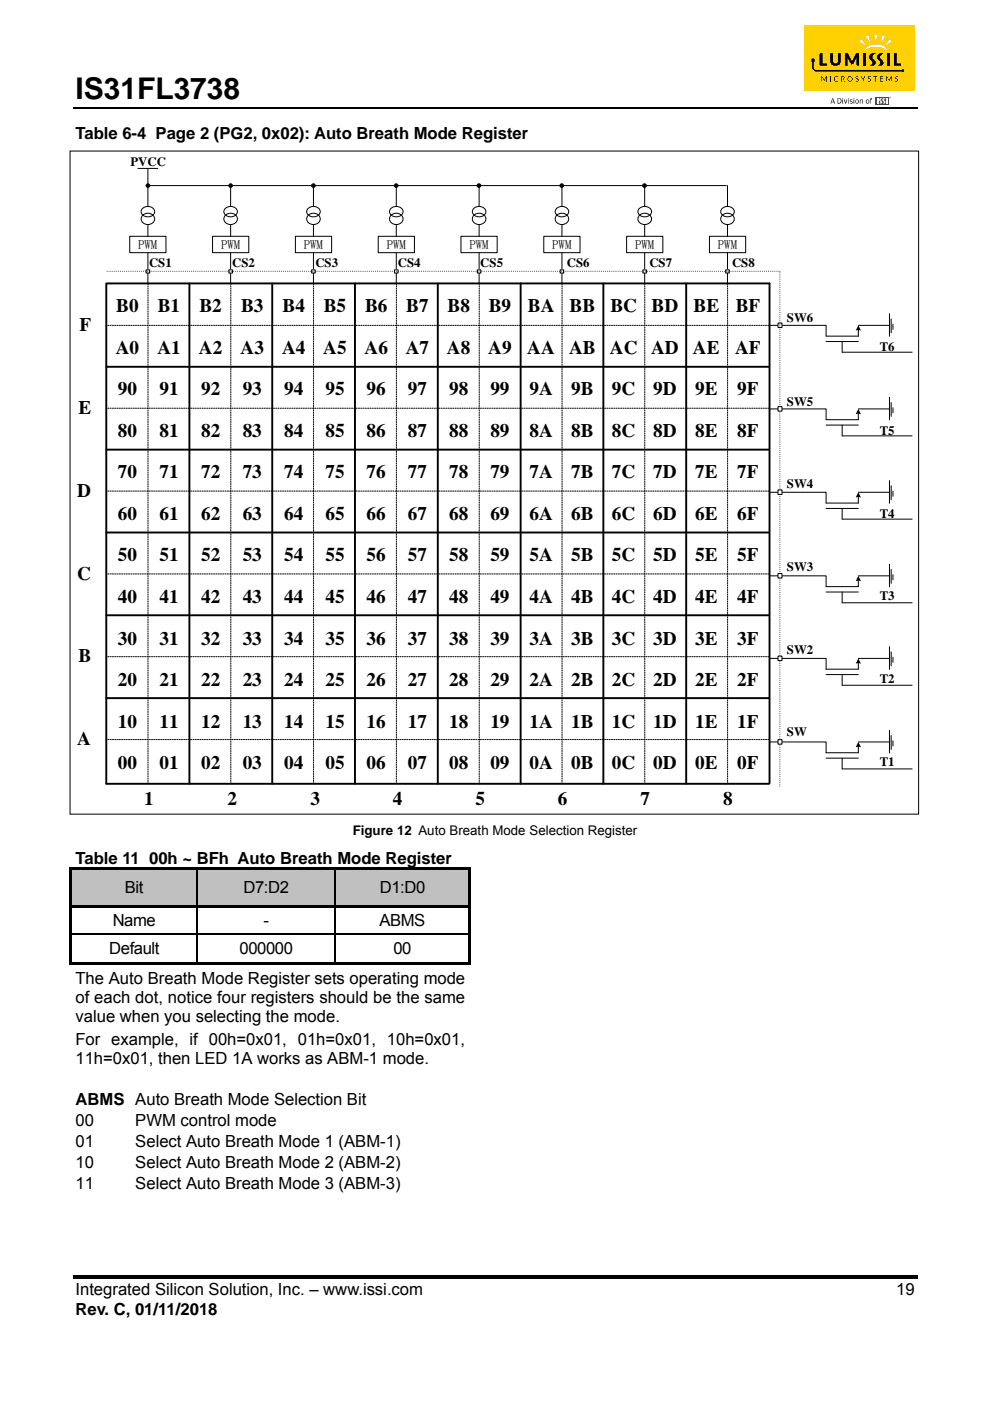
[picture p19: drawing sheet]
<svg xmlns="http://www.w3.org/2000/svg" width="210mm" height="297mm" viewBox="0 0 210 297" stroke-linecap="round" stroke-linejoin="round" font-family="sans-serif">
<defs><g id="words">
<text font-size="6.3" x="16" y="21">IS31FL3738</text>
<g font-size="4.1">
<text x="16.8" y="70.3">F</text>
<text x="24.7" y="66.1">B0</text>
<text x="33.5" y="66.1">B1</text>
<text x="42.3" y="66.1">B2</text>
<text x="51.1" y="66.1">B3</text>
<text x="59.9" y="66.1">B4</text>
<text x="68.7" y="66.1">B5</text>
<text x="77.4" y="66.1">B6</text>
<text x="86.2" y="66.1">B7</text>
<text x="94.9" y="66.1">B8</text>
<text x="103.7" y="66.1">B9</text>
<text x="112" y="66.1">BA</text>
<text x="120.8" y="66.1">BB</text>
<text x="129.5" y="66.1">BC</text>
<text x="138.2" y="66.1">BD</text>
<text x="147.1" y="66.1">BE</text>
<text x="156" y="66.1">BF</text>
<text x="24.6" y="75">A0</text>
<text x="33.4" y="75">A1</text>
<text x="42.2" y="75">A2</text>
<text x="51" y="75">A3</text>
<text x="59.8" y="75">A4</text>
<text x="68.6" y="75">A5</text>
<text x="77.3" y="75">A6</text>
<text x="86.1" y="75">A7</text>
<text x="94.8" y="75">A8</text>
<text x="103.6" y="75">A9</text>
<text x="111.8" y="75">AA</text>
<text x="120.7" y="75">AB</text>
<text x="129.3" y="75">AC</text>
<text x="138.1" y="75">AD</text>
<text x="147" y="75">AE</text>
<text x="155.9" y="75">AF</text>
<text x="25" y="83.8">90</text>
<text x="33.8" y="83.8">91</text>
<text x="42.7" y="83.8">92</text>
<text x="51.5" y="83.8">93</text>
<text x="60.3" y="83.8">94</text>
<text x="69" y="83.8">95</text>
<text x="77.8" y="83.8">96</text>
<text x="86.5" y="83.8">97</text>
<text x="95.3" y="83.8">98</text>
<text x="104" y="83.8">99</text>
<text x="112.3" y="83.8">9A</text>
<text x="121.2" y="83.8">9B</text>
<text x="129.8" y="83.8">9C</text>
<text x="138.5" y="83.8">9D</text>
<text x="147.4" y="83.8">9E</text>
<text x="156.4" y="83.8">9F</text>
<text x="16.6" y="87.8">E</text>
<text x="25" y="92.6">80</text>
<text x="33.8" y="92.6">81</text>
<text x="42.7" y="92.6">82</text>
<text x="51.5" y="92.6">83</text>
<text x="60.3" y="92.6">84</text>
<text x="69" y="92.6">85</text>
<text x="77.8" y="92.6">86</text>
<text x="86.5" y="92.6">87</text>
<text x="95.3" y="92.6">88</text>
<text x="104" y="92.6">89</text>
<text x="112.3" y="92.6">8A</text>
<text x="121.2" y="92.6">8B</text>
<text x="129.8" y="92.6">8C</text>
<text x="138.5" y="92.6">8D</text>
<text x="147.4" y="92.6">8E</text>
<text x="156.4" y="92.6">8F</text>
<text x="25" y="101.4">70</text>
<text x="33.8" y="101.4">71</text>
<text x="42.7" y="101.4">72</text>
<text x="51.5" y="101.4">73</text>
<text x="60.3" y="101.4">74</text>
<text x="69" y="101.4">75</text>
<text x="77.8" y="101.4">76</text>
<text x="86.5" y="101.4">77</text>
<text x="95.3" y="101.4">78</text>
<text x="104" y="101.4">79</text>
<text x="112.3" y="101.4">7A</text>
<text x="121.2" y="101.4">7B</text>
<text x="129.8" y="101.4">7C</text>
<text x="138.5" y="101.4">7D</text>
<text x="147.4" y="101.4">7E</text>
<text x="156.4" y="101.4">7F</text>
<text x="16.4" y="105.3">D</text>
<text x="25" y="110.2">60</text>
<text x="33.8" y="110.2">61</text>
<text x="42.7" y="110.2">62</text>
<text x="51.5" y="110.2">63</text>
<text x="60.3" y="110.2">64</text>
<text x="69" y="110.2">65</text>
<text x="77.8" y="110.2">66</text>
<text x="86.5" y="110.2">67</text>
<text x="95.3" y="110.2">68</text>
<text x="104" y="110.2">69</text>
<text x="112.3" y="110.2">6A</text>
<text x="121.2" y="110.2">6B</text>
<text x="129.8" y="110.2">6C</text>
<text x="138.5" y="110.2">6D</text>
<text x="147.4" y="110.2">6E</text>
<text x="156.4" y="110.2">6F</text>
<text x="25" y="119">50</text>
<text x="33.8" y="119">51</text>
<text x="42.7" y="119">52</text>
<text x="51.5" y="119">53</text>
<text x="60.3" y="119">54</text>
<text x="69" y="119">55</text>
<text x="77.8" y="119">56</text>
<text x="86.5" y="119">57</text>
<text x="95.3" y="119">58</text>
<text x="104" y="119">59</text>
<text x="112.3" y="119">5A</text>
<text x="121.2" y="119">5B</text>
<text x="129.8" y="119">5C</text>
<text x="138.5" y="119">5D</text>
<text x="147.4" y="119">5E</text>
<text x="156.4" y="119">5F</text>
<text x="16.4" y="122.9">C</text>
<text x="25" y="127.9">40</text>
<text x="33.8" y="127.9">41</text>
<text x="42.7" y="127.9">42</text>
<text x="51.5" y="127.9">43</text>
<text x="60.3" y="127.9">44</text>
<text x="69" y="127.9">45</text>
<text x="77.8" y="127.9">46</text>
<text x="86.5" y="127.9">47</text>
<text x="95.3" y="127.9">48</text>
<text x="104" y="127.9">49</text>
<text x="112.3" y="127.9">4A</text>
<text x="121.2" y="127.9">4B</text>
<text x="129.8" y="127.9">4C</text>
<text x="138.5" y="127.9">4D</text>
<text x="147.4" y="127.9">4E</text>
<text x="156.4" y="127.9">4F</text>
<text x="25" y="136.7">30</text>
<text x="33.8" y="136.7">31</text>
<text x="42.7" y="136.7">32</text>
<text x="51.5" y="136.7">33</text>
<text x="60.3" y="136.7">34</text>
<text x="69" y="136.7">35</text>
<text x="77.8" y="136.7">36</text>
<text x="86.5" y="136.7">37</text>
<text x="95.3" y="136.7">38</text>
<text x="104" y="136.7">39</text>
<text x="112.3" y="136.7">3A</text>
<text x="121.2" y="136.7">3B</text>
<text x="129.8" y="136.7">3C</text>
<text x="138.5" y="136.7">3D</text>
<text x="147.4" y="136.7">3E</text>
<text x="156.4" y="136.7">3F</text>
<text x="16.6" y="140.4">B</text>
<text x="25" y="145.5">20</text>
<text x="33.8" y="145.5">21</text>
<text x="42.7" y="145.5">22</text>
<text x="51.5" y="145.5">23</text>
<text x="60.3" y="145.5">24</text>
<text x="69" y="145.5">25</text>
<text x="77.8" y="145.5">26</text>
<text x="86.5" y="145.5">27</text>
<text x="95.3" y="145.5">28</text>
<text x="104" y="145.5">29</text>
<text x="112.3" y="145.5">2A</text>
<text x="121.2" y="145.5">2B</text>
<text x="129.8" y="145.5">2C</text>
<text x="138.5" y="145.5">2D</text>
<text x="147.4" y="145.5">2E</text>
<text x="156.4" y="145.5">2F</text>
<text x="25" y="154.3">10</text>
<text x="33.8" y="154.3">11</text>
<text x="42.7" y="154.3">12</text>
<text x="51.5" y="154.3">13</text>
<text x="60.3" y="154.3">14</text>
<text x="69" y="154.3">15</text>
<text x="77.8" y="154.3">16</text>
<text x="86.5" y="154.3">17</text>
<text x="95.3" y="154.3">18</text>
<text x="104" y="154.3">19</text>
<text x="112.3" y="154.3">1A</text>
<text x="121.2" y="154.3">1B</text>
<text x="129.8" y="154.3">1C</text>
<text x="138.5" y="154.3">1D</text>
<text x="147.4" y="154.3">1E</text>
<text x="156.4" y="154.3">1F</text>
<text x="16.4" y="158">A</text>
<text x="25" y="163.1">00</text>
<text x="33.8" y="163.1">01</text>
<text x="42.7" y="163.1">02</text>
<text x="51.5" y="163.1">03</text>
<text x="60.3" y="163.1">04</text>
<text x="69" y="163.1">05</text>
<text x="77.8" y="163.1">06</text>
<text x="86.5" y="163.1">07</text>
<text x="95.3" y="163.1">08</text>
<text x="104" y="163.1">09</text>
<text x="112.3" y="163.1">0A</text>
<text x="121.2" y="163.1">0B</text>
<text x="129.8" y="163.1">0C</text>
<text x="138.5" y="163.1">0D</text>
<text x="147.4" y="163.1">0E</text>
<text x="156.4" y="163.1">0F</text>
<text x="30.6" y="170.8">1</text>
<text x="48.2" y="170.8">2</text>
<text x="65.9" y="170.8">3</text>
<text x="83.4" y="170.8">4</text>
<text x="100.9" y="170.8">5</text>
<text x="118.3" y="170.8">6</text>
<text x="135.8" y="170.8">7</text>
<text x="153.4" y="170.8">8</text>
</g>
<g font-size="3.5">
<text x="16" y="29.5">Table 6-4 Page 2 (PG2, 0x02): Auto Breath Mode Register</text>
<text x="16" y="183.2">Table 11 00h ~ BFh Auto Breath Mode Register</text>
<text x="26.5" y="189.4">Bit</text>
<text x="51.6" y="189.4">D7:D2</text>
<text x="80.5" y="189.4">D1:D0</text>
<text x="23.9" y="196.4">Name</text>
<text x="55.9" y="196.4">-</text>
<text x="80.5" y="196.4">ABMS</text>
<text x="23.2" y="202.3">Default</text>
<text x="50.8" y="202.3">000000</text>
<text x="83.4" y="202.3">00</text>
<text x="16" y="208.6">The Auto Breath Mode Register sets operating mode</text>
<text x="16" y="212.6">of each dot, notice four registers should be the same</text>
<text x="16" y="216.7">value when you selecting the mode.</text>
<text x="16" y="221.6">For example, if 00h=0x01, 01h=0x01, 10h=0x01,</text>
<text x="16" y="225.6">11h=0x01, then LED 1A works as ABM-1 mode.</text>
<text x="16" y="234.2">ABMS Auto Breath Mode Selection Bit</text>
<text x="16" y="238.7">00</text>
<text x="28.7" y="238.7">PWM control mode</text>
<text x="16" y="243.1">01</text>
<text x="28.7" y="243.1">Select Auto Breath Mode 1 (ABM-1)</text>
<text x="16" y="247.6">10</text>
<text x="28.7" y="247.6">Select Auto Breath Mode 2 (ABM-2)</text>
<text x="16" y="252.1">11</text>
<text x="28.7" y="252.1">Select Auto Breath Mode 3 (ABM-3)</text>
<text x="16" y="274.7">Integrated Silicon Solution, Inc. – www.issi.com</text>
<text x="190.1" y="274.7">19</text>
<text x="16" y="278.7">Rev. C, 01/11/2018</text>
</g>
<text font-size="2.8" x="74.8" y="177.1">Figure 12 Auto Breath Mode Selection Register</text>
<g font-size="2.7">
<text x="27.7" y="35.2">PVCC</text>
<text x="29.3" y="52.9">PWM</text>
<text x="46.9" y="52.9">PWM</text>
<text x="64.5" y="52.9">PWM</text>
<text x="82" y="52.9">PWM</text>
<text x="99.6" y="52.9">PWM</text>
<text x="117.1" y="52.9">PWM</text>
<text x="134.7" y="52.9">PWM</text>
<text x="152.3" y="52.9">PWM</text>
<text x="31.6" y="56.6">CS1</text>
<text x="49.3" y="56.6">CS2</text>
<text x="66.9" y="56.6">CS3</text>
<text x="84.4" y="56.6">CS4</text>
<text x="101.9" y="56.6">CS5</text>
<text x="120.2" y="56.6">CS6</text>
<text x="137.7" y="56.6">CS7</text>
<text x="155.3" y="56.6">CS8</text>
<text x="166.9" y="68.2">SW6</text>
<text x="186.6" y="74.4">T6</text>
<text x="166.9" y="86">SW5</text>
<text x="186.6" y="92.2">T5</text>
<text x="166.9" y="103.5">SW4</text>
<text x="186.6" y="109.7">T4</text>
<text x="166.9" y="121.1">SW3</text>
<text x="186.6" y="127.3">T3</text>
<text x="166.9" y="138.6">SW2</text>
<text x="186.6" y="144.8">T2</text>
<text x="166.9" y="156.1">SW</text>
<text x="186.6" y="162.4">T1</text>
</g>
</g></defs>
<path d="M15.5 22.8h179" fill="none" stroke="#000" stroke-width=".34"/>
<path d="M15.5 270.3h179v.7h-179z" fill="#000"/>
<path d="M170.6 5.3h23.5v13.9h-23.5z" fill="#ffd100"/>
<g fill="#000">
<path d="M174.2 16.2h.2l.4 .8 .4-.8h.2v1.1h-.1v-.9l-.5 .7-.5-.7-.1 .9zM176.1 16.2h.2v1.1h-.2zM177 16.4a.46 .46 0 0 1 .8 0 .45 .45 0 0 0-.6 0 .45 .45 0 0 0 0 .6 .45 .45 0 0 0 .6 .1 .53 .53 0 0 1-.8 0 .53 .53 0 0 1 0-.7zM181.5 16.3l.4-.1 .2 .1-.1 .1a.23 .23 0 0 0-.3-.1 .23 .23 0 0 0-.1 .3 .23 .23 0 0 0 .3 .1 .35 .35 0 0 1 .1 .5 .35 .35 0 0 1-.6-.1h.1a.25 .25 0 0 0 .3 .1 .25 .25 0 0 0 .1-.4 .25 .25 0 0 0-.3-.1l-.2-.1zM182.6 16.2h.2l.2 .5 .3-.5h.3l-.5 .6v.5h-.1v-.5zM184.1 16.3l.4-.1 .2 .1-.1 .1a.23 .23 0 0 0-.3-.1 .23 .23 0 0 0-.1 .3 .23 .23 0 0 0 .3 .1 .34 .34 0 0 1 .1 .5 .34 .34 0 0 1-.6-.1h.1a.25 .25 0 0 0 .3 .1 .25 .25 0 0 0 .1-.4 .25 .25 0 0 0-.3-.1l-.2-.1zM185.2 16.2h.9v.1h-.4v1h-.1v-1h-.4zM186.7 16.2h.7v.1h-.6v.4h.5l-.5 .1v.4h.6v.1h-.7zM188 16.2h.2l.4 .8 .4-.8h.2v1.1l-.1-.9-.5 .7-.4-.7v.9h-.2zM189.9 16.3l.4-.1 .2 .1-.1 .1a.24 .24 0 0 0-.3-.1 .24 .24 0 0 0-.1 .3 .24 .24 0 0 0 .3 .1 .34 .34 0 0 1 .1 .6 .34 .34 0 0 1-.6-.2h.1a.24 .24 0 0 0 .3 .1 .24 .24 0 0 0 .1-.4 .24 .24 0 0 0-.3-.1l-.2-.2z"/>
<path d="M178.4 16.2h.3a.34 .34 0 0 1 .4 .2 .34 .34 0 0 1-.2 .4l.4 .5h-.2l-.4-.5h-.1v.5h-.2zM178.6 16.3v.4l.4-.1a.28 .28 0 0 0-.1-.3 .28 .28 0 0 0-.3 0z"/>
<path d="M179.7 16.7a.6 .6 0 0 1 1.2 0 .6 .6 0 0 1-1.2 0zM179.8 16.7a.45 .45 0 0 0 .9 0 .45 .45 0 0 0-.9 0z"/>
</g>
<path d="M188.7 20.7a.16 .16 0 0 1 .3 0 .16 .16 0 0 1-.3 0zM188.7 20.7a.15 .15 0 0 0 .3 0 .15 .15 0 0 0-.3 0zM188.8 20.6l.1 .2h-.1zM188.8 20.6l.1 .1z" fill="#010101"/>
<path d="M185.8 20.5h2.8v1.7h-2.8z" fill="#c42032"/>
<g fill="#fff">
<path d="M186 20.8h.3v1.1h-.3z"/>
<path d="M186.6 20.9h.5a.4 .4 0 0 0-.3 .4 .4 .4 0 0 0 .3 .3l-.2 .3h-.4l.2-.2v-.2a.32 .32 0 0 1-.2-.3 .32 .32 0 0 1 .1-.3z"/>
<path d="M187.2 21l.6-.2a.47 .47 0 0 0-.3 .4 .47 .47 0 0 0 .3 .4l-.2 .3h-.4l.3-.2-.3-.5z"/>
<path d="M188 20.8h.3v1.1h-.3z"/>
</g>
<path d="M173.8 11.3h.7v2.1h1v.5h-1.7zM176.1 11.3h.6v1.4a.54 .54 0 0 0 .4 .7 .54 .54 0 0 0 .6-.5v-1.6h.6v.9a1.29 1.29 0 0 1-.9 1.7 1.03 1.03 0 0 1-1.3-1zM179.2 11.3h.7l.8 1.7 .8-1.7h.7v2.6h-.5v-1.7l-.7 1.3-.3 .2-.2-.1-.8-1.4 .1 1.7h-.6zM183.1 11.3h.6v2.6h-.6zM184.6 11.5a1 1 0 0 1 1.1-.2v.1a.78 .78 0 0 0-.7 .6 .78 .78 0 0 0 .5 .9 .61 .61 0 0 1-.1 1h-1a.61 .61 0 0 0 .6-.5 .61 .61 0 0 0-.4-.7 .73 .73 0 0 1 0-1.2zM186.3 11.5a.91 .91 0 0 1 1.1-.1 .77 .77 0 0 0-.7 .6 .77 .77 0 0 0 .5 .9 .61 .61 0 0 1-.2 1h-.9a.61 .61 0 0 0 .6-.5 .61 .61 0 0 0-.4-.7 .73 .73 0 0 1 0-1.2zM188 11.3h.7v2.6h-.7zM189.6 11.3h.6v2.1h1v.5h-1.6z" fill="#000"/>
<g fill="#fff">
<path d="M183.4 10.5a3.3 3.3 0 0 1 5.1 .3 4.7 4.7 0 0 0-5.4 0z"/>
<path d="M183.6 7.7l.7-.2 .3 1.6z"/>
<path d="M187.1 7.5l.6 .2-.9 1.4z"/>
<path d="M185.4 7.3h.7l-.3 1.7z"/>
<path d="M182.2 8.8l.6-.5 .8 1.4z"/>
<path d="M188.6 8.3l.5 .5-1.3 .9z"/>
</g>
<g fill="#000">
<path d="M172.1 12.4h.7v.7h-.2v1.4l.4 .3h18.3a.31 .31 0 0 1 .4 0 .31 .31 0 0 1-.1 .5 .31 .31 0 0 1-.4-.1h-18.4l-.5-.6zM179 21.1h.1l.3 .7 .2-.7h.1l-.3 .9h-.1zM180.3 21.2h.5l-.4 .1 .5 .4-.3 .3-.4-.2h.5v-.2a.34 .34 0 0 1-.4-.4zM182.4 21.1l.1 .1 .3-.1 .2 .1v.8h-.1l-.1-.8-.3 .1-.1 .7zM184.7 20.8h.3l-.3 .2 .3 .1-.3 .1v.8l-.2-.8z"/>
<path d="M176.6 20.8h.1l.4 1.2h-.1l-.2-.3h-.4l-.1 .3h-.2zM176.6 20.9l-.2 .7h.4z"/>
<path d="M177.7 20.8a.61 .61 0 0 1 .8 .6 .61 .61 0 0 1-.8 .6zM177.8 20.9v.9h.1a.45 .45 0 0 0 .4-.5 .45 .45 0 0 0-.5-.4z"/>
<path d="M178.7 20.8l.1 .1zM178.7 21.1h.1v.9h-.1z"/>
<path d="M179.9 20.8l.2 .1zM179.9 21.1l.1 .9z"/>
<path d="M181 20.8l.2 .1zM181 21.1h.2v.9h-.2z"/>
<path d="M181.4 21.6a.41 .41 0 0 1 .8 0 .41 .41 0 0 1-.8 0zM181.5 21.5a.3 .3 0 0 0 .6 0 .3 .3 0 0 0-.6 0z"/>
<path d="M183.6 21.6a.42 .42 0 0 1 .8 0 .42 .42 0 0 1-.8 0zM183.7 21.5a.3 .3 0 0 0 .6 0 .3 .3 0 0 0-.6 0z"/>
</g>
<g fill="none" stroke="#000" stroke-width=".21" stroke-dasharray=".2 .2">
<path d="M31.4 60.1v106.1M49 60.1v106.1M66.5 60.1v106.1M84.1 60.1v106.1M101.6 60.1v106.1M119.2 60.1v106.1M136.8 60.1v106.1M154.3 60.1v106.1M163.1 69h-140.6M163.1 86.6h-140.6M163.1 104.1h-140.6M163.1 139.2h-140.6"/>
<path d="M163.1 121.7h-140.6M163.1 156.8h-140.6"/>
</g>
<g fill="none" stroke="#000" stroke-width=".41">
<path d="M22.5 77.8h140.6M40.2 60.1v106.1M57.7 60.1v106.1M75.3 60.1v106.1M92.9 60.1v106.1M110.4 60.1v106.1M128 60.1v106.1M145.5 60.1v106.1M22.5 95.3h140.6M22.5 112.9h140.6M22.5 130.5h140.6M22.5 148h140.6"/>
<path d="M22.6 166.2h140.5M163.2 166.1v-106h-140.7v106.1"/>
</g>
<path d="M163.2 69h12v2.3h6.9v-1.5M175.2 72.4h6.9M178.6 72.4v2.3h14.9M182.1 69h6.6M188.7 66.5v4.8M189 67.6v3M189.4 68.7v1.1" fill="none" stroke="#000" stroke-width=".21"/>
<path d="M182.1 69l.5 1.1-.5-.1-.6 .1z" fill-rule="evenodd" fill="#000"/>
<path d="M165 68.5h.9v.9h-.9z" fill="#fff"/>
<path d="M31.4 39.3v4.5M30.2 44.2a1.55 1.55 0 0 1 2.6 .7 1.49 1.49 0 0 1-1.4 1.1 1.49 1.49 0 0 1-1.5-1.1zM30.2 45.7a1.43 1.43 0 0 1 1.7-.4 1.43 1.43 0 0 1 .8 1.5 1.5 1.5 0 0 1-1.5 .8 1.5 1.5 0 0 1-1.3-1.2zM165 68.5h.9v.9h-.9z" fill="none" stroke="#000" stroke-width=".21"/>
<path d="M27.5 50.1h7.7v3.5h-7.7z" fill="#fff"/>
<path d="M27.5 50.1h7.7v3.5h-7.7zM31.4 47.6v2.5M31.4 53.6v6.5" fill="none" stroke="#000" stroke-width=".21"/>
<path d="M31 57.2h.7v.7h-.7z" fill="#fff"/>
<path d="M48.9 39.3v4.5M31 57.2h.7v.7h-.7zM47.8 44.2a1.54 1.54 0 0 1 2.6 .7 1.49 1.49 0 0 1-1.5 1.1 1.49 1.49 0 0 1-1.4-1.1zM47.8 45.7a1.43 1.43 0 0 1 1.6-.4 1.43 1.43 0 0 1 .9 1.5 1.51 1.51 0 0 1-1.6 .8 1.51 1.51 0 0 1-1.2-1.2z" fill="none" stroke="#000" stroke-width=".21"/>
<path d="M45.1 50.1h7.7v3.5h-7.7z" fill="#fff"/>
<path d="M45.1 50.1h7.7v3.5h-7.7zM48.9 47.6v2.5M48.9 53.6v6.5" fill="none" stroke="#000" stroke-width=".21"/>
<path d="M48.5 57.2h.8v.7h-.8z" fill="#fff"/>
<path d="M136.7 39.3v4.5M48.5 57.2h.8v.7h-.8zM135.6 44.2a1.56 1.56 0 0 1 2.6 .7 1.51 1.51 0 0 1-1.5 1.1 1.51 1.51 0 0 1-1.4-1.1zM135.6 45.7a1.51 1.51 0 0 1 1.5-.5 1.51 1.51 0 0 1 1.1 1.2 1.48 1.48 0 0 1-1.5 1.2 1.48 1.48 0 0 1-1.4-1.2z" fill="none" stroke="#000" stroke-width=".21"/>
<path d="M132.9 50.1h7.7v3.5h-7.7z" fill="#fff"/>
<path d="M132.9 50.1h7.7v3.5h-7.7zM136.7 47.6v2.5M136.7 53.6v6.5" fill="none" stroke="#000" stroke-width=".21"/>
<path d="M136.4 57.2h.7v.7h-.7z" fill="#fff"/>
<path d="M84.1 39.3v4.5M82.9 44.2a1.54 1.54 0 0 1 2.6 .7 1.49 1.49 0 0 1-1.4 1.1 1.49 1.49 0 0 1-1.5-1.1zM82.9 45.7a1.43 1.43 0 0 1 1.7-.4 1.43 1.43 0 0 1 .8 1.5 1.51 1.51 0 0 1-1.5 .8 1.51 1.51 0 0 1-1.3-1.2zM136.4 57.2h.7v.7h-.7z" fill="none" stroke="#000" stroke-width=".21"/>
<path d="M80.2 50.1h7.7v3.5h-7.7z" fill="#fff"/>
<path d="M80.2 50.1h7.7v3.5h-7.7zM84.1 47.6v2.5M84.1 53.6v6.5" fill="none" stroke="#000" stroke-width=".21"/>
<path d="M83.7 57.2h.7v.7h-.7z" fill="#fff"/>
<path d="M101.6 39.3v4.5M83.7 57.2h.7v.7h-.7zM100.5 44.2a1.55 1.55 0 0 1 2.6 .7 1.49 1.49 0 0 1-1.5 1.1 1.49 1.49 0 0 1-1.4-1.1zM100.5 45.7a1.43 1.43 0 0 1 1.6-.4 1.43 1.43 0 0 1 .9 1.5 1.5 1.5 0 0 1-1.5 .8 1.5 1.5 0 0 1-1.3-1.2z" fill="none" stroke="#000" stroke-width=".21"/>
<path d="M97.8 50.1h7.7v3.5h-7.7z" fill="#fff"/>
<path d="M97.8 50.1h7.7v3.5h-7.7zM101.6 47.6v2.5M101.6 53.6v6.5" fill="none" stroke="#000" stroke-width=".21"/>
<path d="M101.2 57.2h.8v.7h-.8z" fill="#fff"/>
<path d="M66.5 39.3v4.5M65.3 44.2a1.54 1.54 0 0 1 2.6 .7 1.49 1.49 0 0 1-1.4 1.1 1.49 1.49 0 0 1-1.5-1.1zM65.3 45.7a1.43 1.43 0 0 1 1.7-.4 1.43 1.43 0 0 1 .9 1.5 1.51 1.51 0 0 1-1.6 .8 1.51 1.51 0 0 1-1.3-1.2zM101.2 57.2h.8v.7h-.8z" fill="none" stroke="#000" stroke-width=".21"/>
<path d="M62.7 50.1h7.6v3.5h-7.6z" fill="#fff"/>
<path d="M62.7 50.1h7.6v3.5h-7.6zM66.5 47.6v2.5M66.5 53.6v6.5" fill="none" stroke="#000" stroke-width=".21"/>
<path d="M66.1 57.2h.8v.7h-.8z" fill="#fff"/>
<path d="M154.3 39.3v4.5M66.1 57.2h.8v.7h-.8zM153.1 44.2a1.54 1.54 0 0 1 2.6 .7 1.49 1.49 0 0 1-1.4 1.1 1.49 1.49 0 0 1-1.4-1.1zM153.1 45.7a1.43 1.43 0 0 1 1.7-.4 1.43 1.43 0 0 1 .9 1.5 1.51 1.51 0 0 1-1.6 .8 1.51 1.51 0 0 1-1.2-1.2z" fill="none" stroke="#000" stroke-width=".21"/>
<path d="M150.5 50.1h7.7v3.5h-7.7z" fill="#fff"/>
<path d="M150.5 50.1h7.7v3.5h-7.7zM154.3 47.6v2.5M154.3 53.6v6.5" fill="none" stroke="#000" stroke-width=".21"/>
<path d="M153.9 57.2h.8v.7h-.8z" fill="#fff"/>
<path d="M119.2 39.3v4.5M118 44.2a1.55 1.55 0 0 1 2.6 .7 1.49 1.49 0 0 1-1.4 1.1 1.49 1.49 0 0 1-1.4-1.1zM118 45.7a1.43 1.43 0 0 1 1.7-.4 1.43 1.43 0 0 1 .9 1.5 1.5 1.5 0 0 1-1.6 .8 1.5 1.5 0 0 1-1.2-1.2zM153.9 57.2h.8v.7h-.8z" fill="none" stroke="#000" stroke-width=".21"/>
<path d="M115.3 50.1h7.7v3.5h-7.7z" fill="#fff"/>
<path d="M115.3 50.1h7.7v3.5h-7.7zM119.2 47.6v2.5M119.2 53.6v6.5" fill="none" stroke="#000" stroke-width=".21"/>
<path d="M118.8 57.2h.8v.7h-.8z" fill="#fff"/>
<g fill="none" stroke="#000" stroke-width=".21">
<path d="M29.3 35.7h4.2M31.4 35.7v3.6h122.7M118.8 57.2h.8v.7h-.8zM163.2 86.7h12v2.3h6.9v-1.4M175.2 90.1h6.9M178.6 90.1v2.3h14.9M182.1 86.7h6.6M188.7 84.2v4.8M189 85.3v3M189.4 86.4v1.1"/>
<circle cx="31.4" cy="39.3" r=".38"/>
<circle cx="48.9" cy="39.3" r=".38"/>
<circle cx="66.5" cy="39.3" r=".38"/>
<circle cx="84" cy="39.3" r=".38"/>
<circle cx="101.6" cy="39.3" r=".39"/>
<circle cx="119.1" cy="39.3" r=".38"/>
<circle cx="136.7" cy="39.3" r=".39"/>
</g>
<path d="M165.4 57.5h-142.9M165.4 166.7v-109.2" fill="none" stroke="#000" stroke-width=".21" stroke-dasharray="0 .4"/>
<g fill="#000">
<path d="M182.1 86.7l.5 1.1-.5-.1-.6 .1z" fill-rule="evenodd"/>
<circle cx="31.4" cy="39.3" r=".38"/>
<circle cx="48.9" cy="39.3" r=".38"/>
<circle cx="66.5" cy="39.3" r=".38"/>
<circle cx="84" cy="39.3" r=".38"/>
<circle cx="101.6" cy="39.3" r=".39"/>
<circle cx="119.1" cy="39.3" r=".38"/>
<circle cx="136.7" cy="39.3" r=".39"/>
</g>
<path d="M165 86.2h.9v1h-.9z" fill="#fff"/>
<path d="M165 86.2h.9v1h-.9zM163.2 104.4h12v2.3h6.9v-1.5M175.2 107.8h6.9M178.6 107.8v2.3h14.9M182.1 104.4h6.6M188.7 101.9v4.8M189 103v3M189.4 104.1v1.1" fill="none" stroke="#000" stroke-width=".21"/>
<path d="M182.1 104.4l.5 1.1-.5-.1-.6 .1z" fill-rule="evenodd" fill="#000"/>
<path d="M165 103.9h.9v.9h-.9z" fill="#fff"/>
<path d="M165 103.9h.9v.9h-.9zM188.7 119.6v4.8M163.2 122.1h12v2.3h6.9v-1.4M175.2 125.5h6.9M178.6 125.5v2.3h14.9M182.1 122.1h6.6M189 120.7v3M189.4 121.8v1.1" fill="none" stroke="#000" stroke-width=".21"/>
<path d="M182.1 122.1l.5 1.1-.5-.1-.6 .1z" fill-rule="evenodd" fill="#000"/>
<path d="M165 121.6h.9v1h-.9z" fill="#fff"/>
<path d="M163.2 139.6h12v2.3h6.9v-1.4M165 121.6h.9v1h-.9zM182.1 139.6h6.6M188.7 137.1v4.8M189 138.2v3M189.4 139.3v1.1M175.2 143h6.9M178.6 143v2.3h14.9" fill="none" stroke="#000" stroke-width=".21"/>
<path d="M182.1 139.6l.5 1.1-.5-.1-.6 .1z" fill-rule="evenodd" fill="#000"/>
<path d="M165 139.1h.9v1h-.9z" fill="#fff"/>
<path d="M165 139.1h.9v1h-.9zM163.2 157.3h12v2.3h6.9v-1.4M182.1 157.3h6.6M188.7 154.8v4.8M189 156v2.9M189.4 157.1v1.1M175.2 160.7h6.9M178.6 160.7v2.3h14.9" fill="none" stroke="#000" stroke-width=".21"/>
<path d="M182.1 157.3l.5 1.2-.5-.2-.6 .2z" fill-rule="evenodd" fill="#000"/>
<path d="M165 156.8h.9v1h-.9z" fill="#fff"/>
<path d="M165 156.8h.9v1h-.9z" fill="none" stroke="#000" stroke-width=".21"/>
<g fill="#c0c0c0">
<path d="M15.2 184.5h26.6v7.4h-26.6z"/>
<path d="M16.9 186.2h23.1v4h-23.1z"/>
<path d="M42 184.5h28.8v7.4h-28.8z"/>
<path d="M43.8 186.2h25.2v4h-25.2z"/>
<path d="M71.1 184.5h28.3v7.4h-28.3z"/>
<path d="M72.9 186.2h24.9v4h-24.9z"/>
</g>
<g fill="#000">
<path d="M14.7 183.9h.5v.6h-.5zM14.7 183.9h85.2v.6h-85.2zM14.7 184.5h.5v7.4h-.5zM14.7 191.9h85.2v.6h-85.2zM14.7 192.5h.5v5.4h-.5zM14.7 197.9h.5v.3h-.5zM41.8 197.9h.2v.3h-.2zM70.8 197.9h.3v.3h-.3zM99.4 183.9h.5v.6h-.5zM99.4 184.5h.5v7.4h-.5zM99.4 192.5h.5v5.4h-.5zM99.4 197.9h.5v.3h-.5z"/>
<path d="M14.7 198.2h.5v6.3h-.5zM14.7 203.9h27.1v.6h-27.1zM41.8 203.9h29v.6h-29zM70.8 203.9h28.6v.6h-28.6zM99.4 198.2h.5v6.3h-.5zM99.4 203.9h.5v.6h-.5z"/>
</g>
<path d="M15.2 198.1h26.6M41.9 184.5v7.4M41.9 192.5v5.4M41.9 198.2v5.7M42 198.1h28.8M71 184.5v7.4M71 192.5v5.4M71 198.2v5.7M71.1 198.1h28.3" fill="none" stroke="#000" stroke-width=".25"/>
<path d="M14.9 32h179.9v140.6h-179.9z" fill="none" stroke="#000" stroke-width=".21"/>
<use href="#words"/>
</svg>
